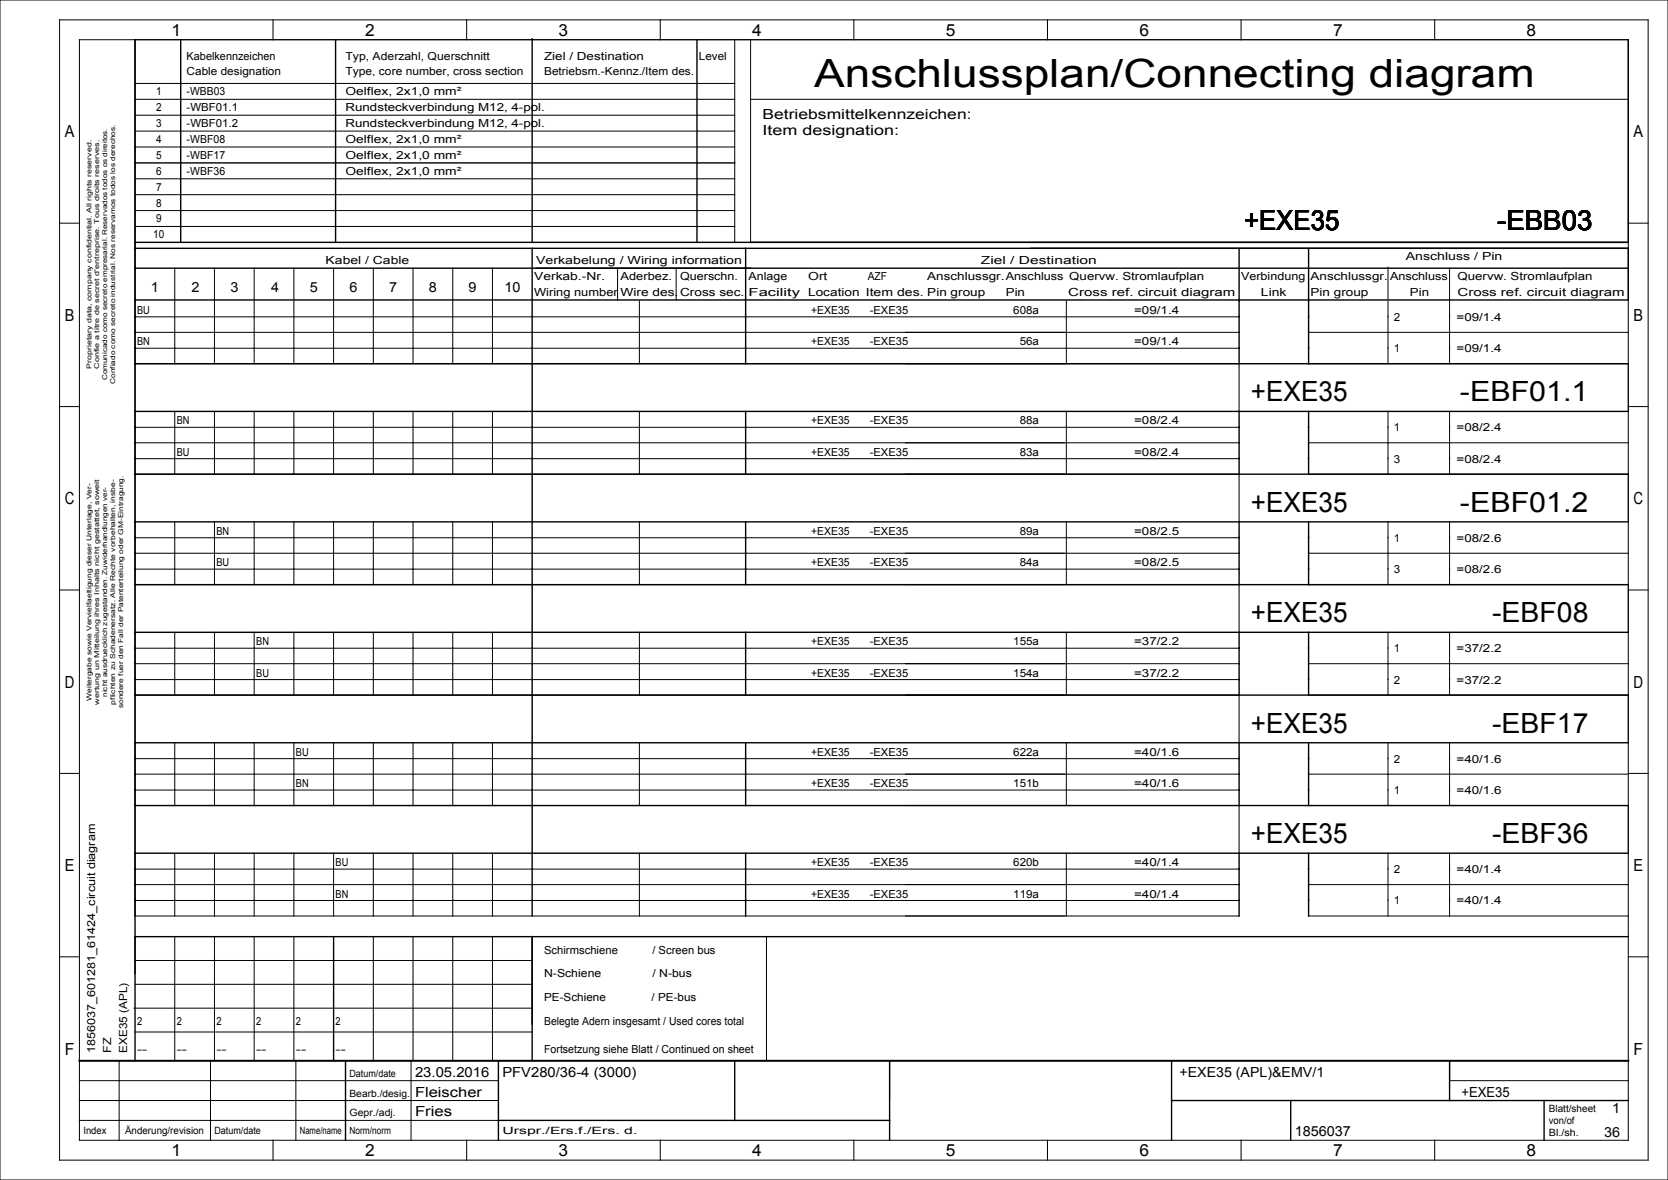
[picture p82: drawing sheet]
<svg xmlns="http://www.w3.org/2000/svg" width="420mm" height="297mm" viewBox="0 0 420 297" stroke-linecap="round" stroke-linejoin="round" font-family="sans-serif">
<defs><g id="words">
<text font-size="9.8" x="205" y="22">Anschlussplan/Connecting diagram</text>
<g font-size="7">
<text x="313.3" y="58">+EXE35</text>
<text x="377" y="58">-EBB03</text>
<text x="315" y="101">+EXE35</text>
<text x="367.6" y="101">-EBF01.1</text>
<text x="315" y="128.8">+EXE35</text>
<text x="367.6" y="128.8">-EBF01.2</text>
<text x="315" y="156.6">+EXE35</text>
<text x="375.7" y="156.6">-EBF08</text>
<text x="315" y="184.5">+EXE35</text>
<text x="375.7" y="184.5">-EBF17</text>
<text x="315" y="212.3">+EXE35</text>
<text x="375.7" y="212.3">-EBF36</text>
</g>
<g font-size="4.2">
<text x="43.2" y="9">1</text>
<text x="91.9" y="9">2</text>
<text x="140.7" y="9">3</text>
<text x="189.4" y="9">4</text>
<text x="238.2" y="9">5</text>
<text x="286.9" y="9">6</text>
<text x="335.7" y="9">7</text>
<text x="384.4" y="9">8</text>
<text x="16.3" y="34.6">A</text>
<text x="411.3" y="34.6">A</text>
<text x="16.3" y="80.8">B</text>
<text x="411.3" y="80.8">B</text>
<text x="16.3" y="126.9">C</text>
<text x="411.3" y="126.9">C</text>
<text x="16.3" y="173.1">D</text>
<text x="411.3" y="173.1">D</text>
<text x="16.3" y="219.2">E</text>
<text x="411.3" y="219.2">E</text>
<text x="16.3" y="265.4">F</text>
<text x="411.3" y="265.4">F</text>
<text x="43.2" y="291">1</text>
<text x="91.9" y="291">2</text>
<text x="140.7" y="291">3</text>
<text x="189.4" y="291">4</text>
<text x="238.2" y="291">5</text>
<text x="286.9" y="291">6</text>
<text x="335.7" y="291">7</text>
<text x="384.4" y="291">8</text>
</g>
<g font-size="3.5">
<text x="192" y="30">Betriebsmittelkennzeichen:</text>
<text x="192" y="34">Item designation:</text>
<text x="38" y="73.5">1</text>
<text x="48.3" y="73.5">2</text>
<text x="58" y="73.5">3</text>
<text x="68.3" y="73.5">4</text>
<text x="78" y="73.5">5</text>
<text x="88" y="73.5">6</text>
<text x="98" y="73.5">7</text>
<text x="108" y="73.5">8</text>
<text x="118" y="73.5">9</text>
<text x="127" y="73.5">10</text>
<text x="104.5" y="276">Fleischer</text>
<text x="104.5" y="271">23.05.2016</text>
<text x="126.5" y="271">PFV280/36-4 (3000)</text>
<text x="297" y="271">+EXE35 (APL)&amp;EMV/1</text>
<text x="368" y="276">+EXE35</text>
<text x="104.5" y="281">Fries</text>
<text x="406" y="280.3">1</text>
<text x="326" y="285.8">1856037</text>
<text x="403.9" y="286.3">36</text>
</g>
<g font-size="2.8">
<text x="47" y="15">Kabelkennzeichen</text>
<text x="87" y="15">Typ, Aderzahl, Querschnitt</text>
<text x="137" y="15">Ziel / Destination</text>
<text x="176" y="15">Level</text>
<text x="47" y="19">Cable designation</text>
<text x="87" y="19">Type, core number, cross section</text>
<text x="137" y="19">Betriebsm.-Kennz./Item des.</text>
<text x="39.3" y="24">1</text>
<text x="39.3" y="28">2</text>
<text x="47" y="24">-WBB03</text>
<text x="47" y="28">-WBF01.1</text>
<text x="87" y="28">Rundsteckverbindung M12, 4-pol.</text>
<text x="87" y="24">Oelflex, 2x1,0 mm²</text>
<text x="39.3" y="32">3</text>
<text x="39.3" y="36">4</text>
<text x="47" y="36">-WBF08</text>
<text x="47" y="32">-WBF01.2</text>
<text x="87" y="36">Oelflex, 2x1,0 mm²</text>
<text x="87" y="32">Rundsteckverbindung M12, 4-pol.</text>
<text x="39.3" y="40">5</text>
<text x="47" y="40">-WBF17</text>
<text x="87" y="40">Oelflex, 2x1,0 mm²</text>
<text x="39.3" y="44">6</text>
<text x="39.3" y="48">7</text>
<text x="47" y="44">-WBF36</text>
<text x="87" y="44">Oelflex, 2x1,0 mm²</text>
<text x="39.3" y="52">8</text>
<text x="39.3" y="56">9</text>
<text x="38.6" y="60">10</text>
<text x="354" y="65.5">Anschluss / Pin</text>
<text x="82" y="66.5">Kabel / Cable</text>
<text x="134.5" y="70.5">Verkab.-Nr.</text>
<text x="135" y="66.5">Verkabelung / Wiring information</text>
<text x="156.2" y="70.5">Aderbez.</text>
<text x="171.2" y="70.5">Querschn.</text>
<text x="188.5" y="70.5">Anlage</text>
<text x="203.5" y="70.5">Ort</text>
<text x="218.5" y="70.5">AZF</text>
<text x="233.5" y="70.5">Anschlussgr.Anschluss Quervw. Stromlaufplan</text>
<text x="247" y="66.5">Ziel / Destination</text>
<text x="312.5" y="70.5">Verbindung</text>
<text x="330" y="70.5">Anschlussgr.</text>
<text x="350" y="70.5">Anschluss</text>
<text x="367" y="70.5">Quervw. Stromlaufplan</text>
<text x="134.5" y="74.5">Wiring number</text>
<text x="156.2" y="74.5">Wire des.</text>
<text x="171.2" y="74.5">Cross sec.</text>
<text x="188.5" y="74.5">Facility</text>
<text x="203.5" y="74.5">Location Item des. Pin group</text>
<text x="253.3" y="74.5">Pin</text>
<text x="269" y="74.5">Cross ref. circuit diagram</text>
<text x="317.5" y="74.5">Link</text>
<text x="330" y="74.5">Pin group</text>
<text x="355" y="74.5">Pin</text>
<text x="367" y="74.5">Cross ref. circuit diagram</text>
<text x="34.5" y="79">BU</text>
<text x="204.2" y="79">+EXE35</text>
<text x="219" y="79">-EXE35</text>
<text x="255.1" y="79">608a</text>
<text x="285.6" y="79">=09/1.4</text>
<text x="351" y="80.8">2</text>
<text x="366.7" y="80.8">=09/1.4</text>
<text x="34.5" y="86.9">BN</text>
<text x="204.2" y="86.9">+EXE35</text>
<text x="219" y="86.9">-EXE35</text>
<text x="256.8" y="86.9">56a</text>
<text x="285.6" y="86.9">=09/1.4</text>
<text x="351" y="88.7">1</text>
<text x="366.7" y="88.7">=09/1.4</text>
<text x="44.5" y="106.8">BN</text>
<text x="204.2" y="106.8">+EXE35</text>
<text x="219" y="106.8">-EXE35</text>
<text x="256.8" y="106.8">88a</text>
<text x="285.6" y="106.8">=08/2.4</text>
<text x="351" y="108.5">1</text>
<text x="366.7" y="108.5">=08/2.4</text>
<text x="44.5" y="114.7">BU</text>
<text x="204.2" y="114.7">+EXE35</text>
<text x="219" y="114.7">-EXE35</text>
<text x="256.8" y="114.7">83a</text>
<text x="285.6" y="114.7">=08/2.4</text>
<text x="351" y="116.5">3</text>
<text x="366.7" y="116.5">=08/2.4</text>
<text x="54.5" y="134.6">BN</text>
<text x="204.2" y="134.6">+EXE35</text>
<text x="219" y="134.6">-EXE35</text>
<text x="256.8" y="134.6">89a</text>
<text x="285.6" y="134.6">=08/2.5</text>
<text x="351" y="136.3">1</text>
<text x="366.7" y="136.3">=08/2.6</text>
<text x="54.5" y="142.5">BU</text>
<text x="204.2" y="142.5">+EXE35</text>
<text x="219" y="142.5">-EXE35</text>
<text x="256.8" y="142.5">84a</text>
<text x="285.6" y="142.5">=08/2.5</text>
<text x="351" y="144.3">3</text>
<text x="366.7" y="144.3">=08/2.6</text>
<text x="64.5" y="162.4">BN</text>
<text x="204.2" y="162.4">+EXE35</text>
<text x="219" y="162.4">-EXE35</text>
<text x="255.1" y="162.4">155a</text>
<text x="285.6" y="162.4">=37/2.2</text>
<text x="351" y="164.1">1</text>
<text x="366.7" y="164.1">=37/2.2</text>
<text x="64.5" y="170.3">BU</text>
<text x="204.2" y="170.3">+EXE35</text>
<text x="219" y="170.3">-EXE35</text>
<text x="255.1" y="170.3">154a</text>
<text x="285.6" y="170.3">=37/2.2</text>
<text x="351" y="172">2</text>
<text x="366.7" y="172">=37/2.2</text>
<text x="74.5" y="190.2">BU</text>
<text x="204.2" y="190.2">+EXE35</text>
<text x="219" y="190.2">-EXE35</text>
<text x="255.1" y="190.2">622a</text>
<text x="285.6" y="190.2">=40/1.6</text>
<text x="351" y="191.9">2</text>
<text x="366.7" y="191.9">=40/1.6</text>
<text x="74.5" y="198.1">BN</text>
<text x="204.2" y="198.1">+EXE35</text>
<text x="219" y="198.1">-EXE35</text>
<text x="255.1" y="198.1">151b</text>
<text x="285.6" y="198.1">=40/1.6</text>
<text x="351" y="199.8">1</text>
<text x="366.7" y="199.8">=40/1.6</text>
<text x="84.5" y="218">BU</text>
<text x="204.2" y="218">+EXE35</text>
<text x="219" y="218">-EXE35</text>
<text x="255.1" y="218">620b</text>
<text x="285.6" y="218">=40/1.4</text>
<text x="351" y="219.8">2</text>
<text x="366.7" y="219.8">=40/1.4</text>
<text x="84.5" y="225.9">BN</text>
<text x="204.2" y="225.9">+EXE35</text>
<text x="219" y="225.9">-EXE35</text>
<text x="255.1" y="225.9">119a</text>
<text x="285.6" y="225.9">=40/1.4</text>
<text x="351" y="227.6">1</text>
<text x="366.7" y="227.6">=40/1.4</text>
<text x="137" y="240">Schirmschiene</text>
<text x="164.3" y="240">/ Screen bus</text>
<text x="137" y="246">N-Schiene</text>
<text x="164.3" y="246">/ N-bus</text>
<text x="137" y="252">PE-Schiene</text>
<text x="164.1" y="252">/ PE-bus</text>
<text x="34.5" y="258">2</text>
<text x="44.5" y="258">2</text>
<text x="54.5" y="258">2</text>
<text x="64.5" y="258">2</text>
<text x="74.5" y="258">2</text>
<text x="84.5" y="258">2</text>
<text x="137" y="258">Belegte Adern insgesamt / Used cores total</text>
<text x="24" y="265" transform="rotate(-90 24 265)">1856037_601281_61424_circuit diagram</text>
<text x="28" y="265" transform="rotate(-90 28 265)">FZ</text>
<text x="32" y="265" transform="rotate(-90 32 265)">EXE35 (APL)</text>
<text x="34.5" y="265">--</text>
<text x="44.5" y="265">--</text>
<text x="54.5" y="265">--</text>
<text x="64.5" y="265">--</text>
<text x="74.5" y="265">--</text>
<text x="84.5" y="265">--</text>
<text x="137" y="265">Fortsetzung siehe Blatt / Continued on sheet</text>
</g>
<g font-size="2.5">
<text x="88" y="271">Datum/date</text>
<text x="88" y="276">Bearb./desig.</text>
<text x="88" y="281">Gepr./adj.</text>
<text x="390" y="280">Blatt/sheet</text>
<text x="21" y="285.5">Index</text>
<text x="31.5" y="285.5">Änderung/revision</text>
<text x="54" y="285.5">Datum/date</text>
<text x="75.5" y="285.5">Name/name</text>
<text x="88" y="285.5">Norm/norm</text>
<text x="126.5" y="285.5">Urspr./Ers.f./Ers. d.</text>
<text x="390" y="286">Bl./sh.</text>
<text x="390" y="283">von/of</text>
</g>
<g font-size="1.7">
<text x="23" y="92.8" transform="rotate(-90 23 92.8)">Proprietary data, company confidential. All rights reserved.</text>
<text x="25" y="92.8" transform="rotate(-90 25 92.8)">Confie a titre de secret d'entreprise. Tous droits reserves.</text>
<text x="27" y="95.7" transform="rotate(-90 27 95.7)">Comunicado como secreto empresarial. Reservados todos os direitos.</text>
<text x="29" y="96.6" transform="rotate(-90 29 96.6)">Confiado como secreto industrial. Nos reservamos todos los derechos.</text>
<text x="23" y="176.4" transform="rotate(-90 23 176.4)">Weitergabe sowie Vervielfaeltigung dieser Unterlage, Ver-</text>
<text x="25" y="177.3" transform="rotate(-90 25 177.3)">wertung un Mitteilung ihres Inhalts nicht gestattet, soweit</text>
<text x="27" y="175.4" transform="rotate(-90 27 175.4)">nicht ausdruecklich zugestanden. Zuwiderhandlungen ver-</text>
<text x="29" y="177.3" transform="rotate(-90 29 177.3)">pflichten zu Schadenersatz. Alle Rechte vorbehalten, insbe-</text>
<text x="31" y="178.3" transform="rotate(-90 31 178.3)">sondere fuer den Fall der Patenterteilung oder GM-Eintragung.</text>
</g>
</g></defs>
<g fill="none" stroke="#000" stroke-width=".25">
<path d="M0 0h420v297h-420zM15 5h400v287h-400zM20 10h390v277h-390zM68.8 5v5M117.5 5v5M166.3 5v5M185 10v51M189 10v51M215 5v5M263.8 5v5M312.5 5v5M361.3 5v5"/>
<path d="M34 21h151M34 25h151M34 37h151M34 29h151M34 33h151M189 25h221M15 56.2h5M34 45h151M34 53h151M34 49h151M34 57h151M410 56.2h5"/>
<path d="M34 79.7h278M44 67.5v8M44 75.8v15.7M54 67.5v8M54 75.8v15.7M64 67.5v8M64 75.8v15.7M74 67.5v8M74 75.8v15.7M84 67.5v8M84 75.8v15.7M94 67.5v8"/>
<path d="M94 75.8v15.7M104 67.5v8M104 75.8v15.7M114 67.5v8M114 75.8v15.7M124 67.5v8M124 75.8v15.7M155.5 67.5v8M161 75.8v15.7M170.2 67.5v8M268.5 75.8v15.7M349.5 67.2v8"/>
<path d="M349.5 75.8v15.7M365 67.5v8M365 75.8v15.7M34 83.6h278M34 87.7h278M134 91.5v12.1M329.5 83.6h80.5M329.5 91.5h80.5M15 102.3h5M34 115.4h278M34 103.6v-12.1h278v12.1M34 111.4h278"/>
<path d="M34 107.5h278M44 103.6v15.7M54 103.6v15.7M64 103.6v15.7M74 103.6v15.7M84 103.6v15.7M94 103.6v15.7M104 103.6v15.7M114 103.6v15.7M124 103.6v15.7M134 119.3v12.1M161 103.6v15.7"/>
<path d="M268.5 103.6v15.7M329.5 119.3h80.5M329.5 111.4h80.5M349.5 103.6v15.7M365 103.6v15.7M410 102.3h5M34 131.4v-12.1h278v12.1M34 139.3h278M34 135.3h278M44 131.4v15.7M54 131.4v15.7M64 131.4v15.7"/>
<path d="M74 131.4v15.7M84 131.4v15.7M94 131.4v15.7M104 131.4v15.7M114 131.4v15.7M124 131.4v15.7M161 131.4v15.7M268.5 131.4v15.7M329.5 139.3h80.5M349.5 131.4v15.7M365 131.4v15.7M15 148.5h5"/>
<path d="M34 159.1v-12h278v12M34 143.2h278M44 159.1v15.8M54 159.1v15.8M64 159.1v15.8M74 159.1v15.8M84 159.1v15.8M94 159.1v15.8M104 159.1v15.8M114 159.1v15.8M124 159.1v15.8M134 147.1v12"/>
<path d="M161 159.1v15.8M268.5 159.1v15.8M329.5 147.1h80.5M349.5 159.1v15.8M365 159.1v15.8M410 148.5h5M34 171h278M34 167.1h278M34 163.2h278M134 174.9v12M329.5 174.9h80.5M329.5 167.1h80.5"/>
<path d="M15 194.7h5M34 194.9h278M34 191h278M34 186.9v-12h278v12M34 198.8h278M44 186.9v15.9M54 186.9v15.9M64 186.9v15.9M74 186.9v15.9M84 186.9v15.9M94 186.9v15.9M104 186.9v15.9"/>
<path d="M114 186.9v15.9M124 186.9v15.9M161 186.9v15.9M268.5 186.9v15.9M329.5 194.9h80.5M349.5 186.9v15.9M365 186.9v15.9M410 194.7h5M34 214.7v-11.9h278v11.9M34 218.8h278M44 214.7v15.9M54 214.7v15.9"/>
<path d="M64 214.7v15.9M74 214.7v15.9M84 214.7v15.9M94 214.7v15.9M104 214.7v15.9M114 214.7v15.9M124 214.7v15.9M134 202.8v11.9M161 214.7v15.9M268.5 214.7v15.9M329.5 202.8h80.5M349.5 214.7v15.9"/>
<path d="M365 214.7v15.9M34 230.6h278M34 226.7h278M34 222.6h278M44 235.8v31.2M54 235.8v31.2M64 235.8v31.2M74 235.8v31.2M94 235.8v31.2M104 235.8v31.2M114 235.8v31.2M124 235.8v31.2"/>
<path d="M193 235.8v31.2M329.5 230.6h80.5M329.5 222.6h80.5M15 240.8h5M33.7 253.8h100.1M34 259.7h100M34 247.8h100M34 241.8h100M410 240.8h5M20 272h105.5M20 277h105.5M30 267v20"/>
<path d="M53 267v20M74.5 267v20M103.5 267v20M224 267v10M365 267v5h45M20 282h105.5M68.8 287v5M117.5 287v5M166.3 287v5M215 287v5M263.8 287v5M312.5 287v5"/>
<path d="M361.3 287v5"/>
</g>
<g fill="none" stroke="#000" stroke-width=".35">
<path d="M34 10v257M45.5 10v51M84.5 10v51M134 9.7v51.1M175.5 10v51M410 10v51h-376M34 41h151M34 67.5h376M34 62.5h376v13h-376M134 62.5v13M134 75.8v15.7M187.8 62.5v13"/>
<path d="M187.8 75.8v15.7M312 62.7v28.8M329.5 62.7v28.8M34 91.5h376M34 119.3h376M34 103.6h376M134 103.6v15.7M187.8 103.6v15.7M312 103.6v15.7M329.5 103.6v15.7M34 131.4h376M134 131.4v15.7"/>
<path d="M187.8 131.4v15.7M312 131.4v15.7M329.5 131.4v15.7M34 159.1h376M34 147.1h376M134 159.1v15.8M187.8 159.1v15.8M312 159.1v15.8M329.5 159.1v15.8M34 174.9h376M34 186.9h376M134 186.9v15.9"/>
<path d="M187.8 186.9v15.9M312 186.9v15.9M329.5 186.9v15.9M34 214.7h376M34 202.8h376M134 214.7v15.9M187.8 214.7v15.9M312 214.7v15.9M329.5 214.7v15.9M34 235.8h376M84 235.8v31.2M134 235.8v31.2"/>
<path d="M87 267v20M125.5 267v20M185 267v15M224 267v20M295 277h115M295 267v20M325 277v10M365 267v10M388.8 277v10M125.5 282h98.5"/>
</g>
<path d="M20 267h390" fill="none" stroke="#000" stroke-width=".5"/>
<use href="#words"/>
</svg>
